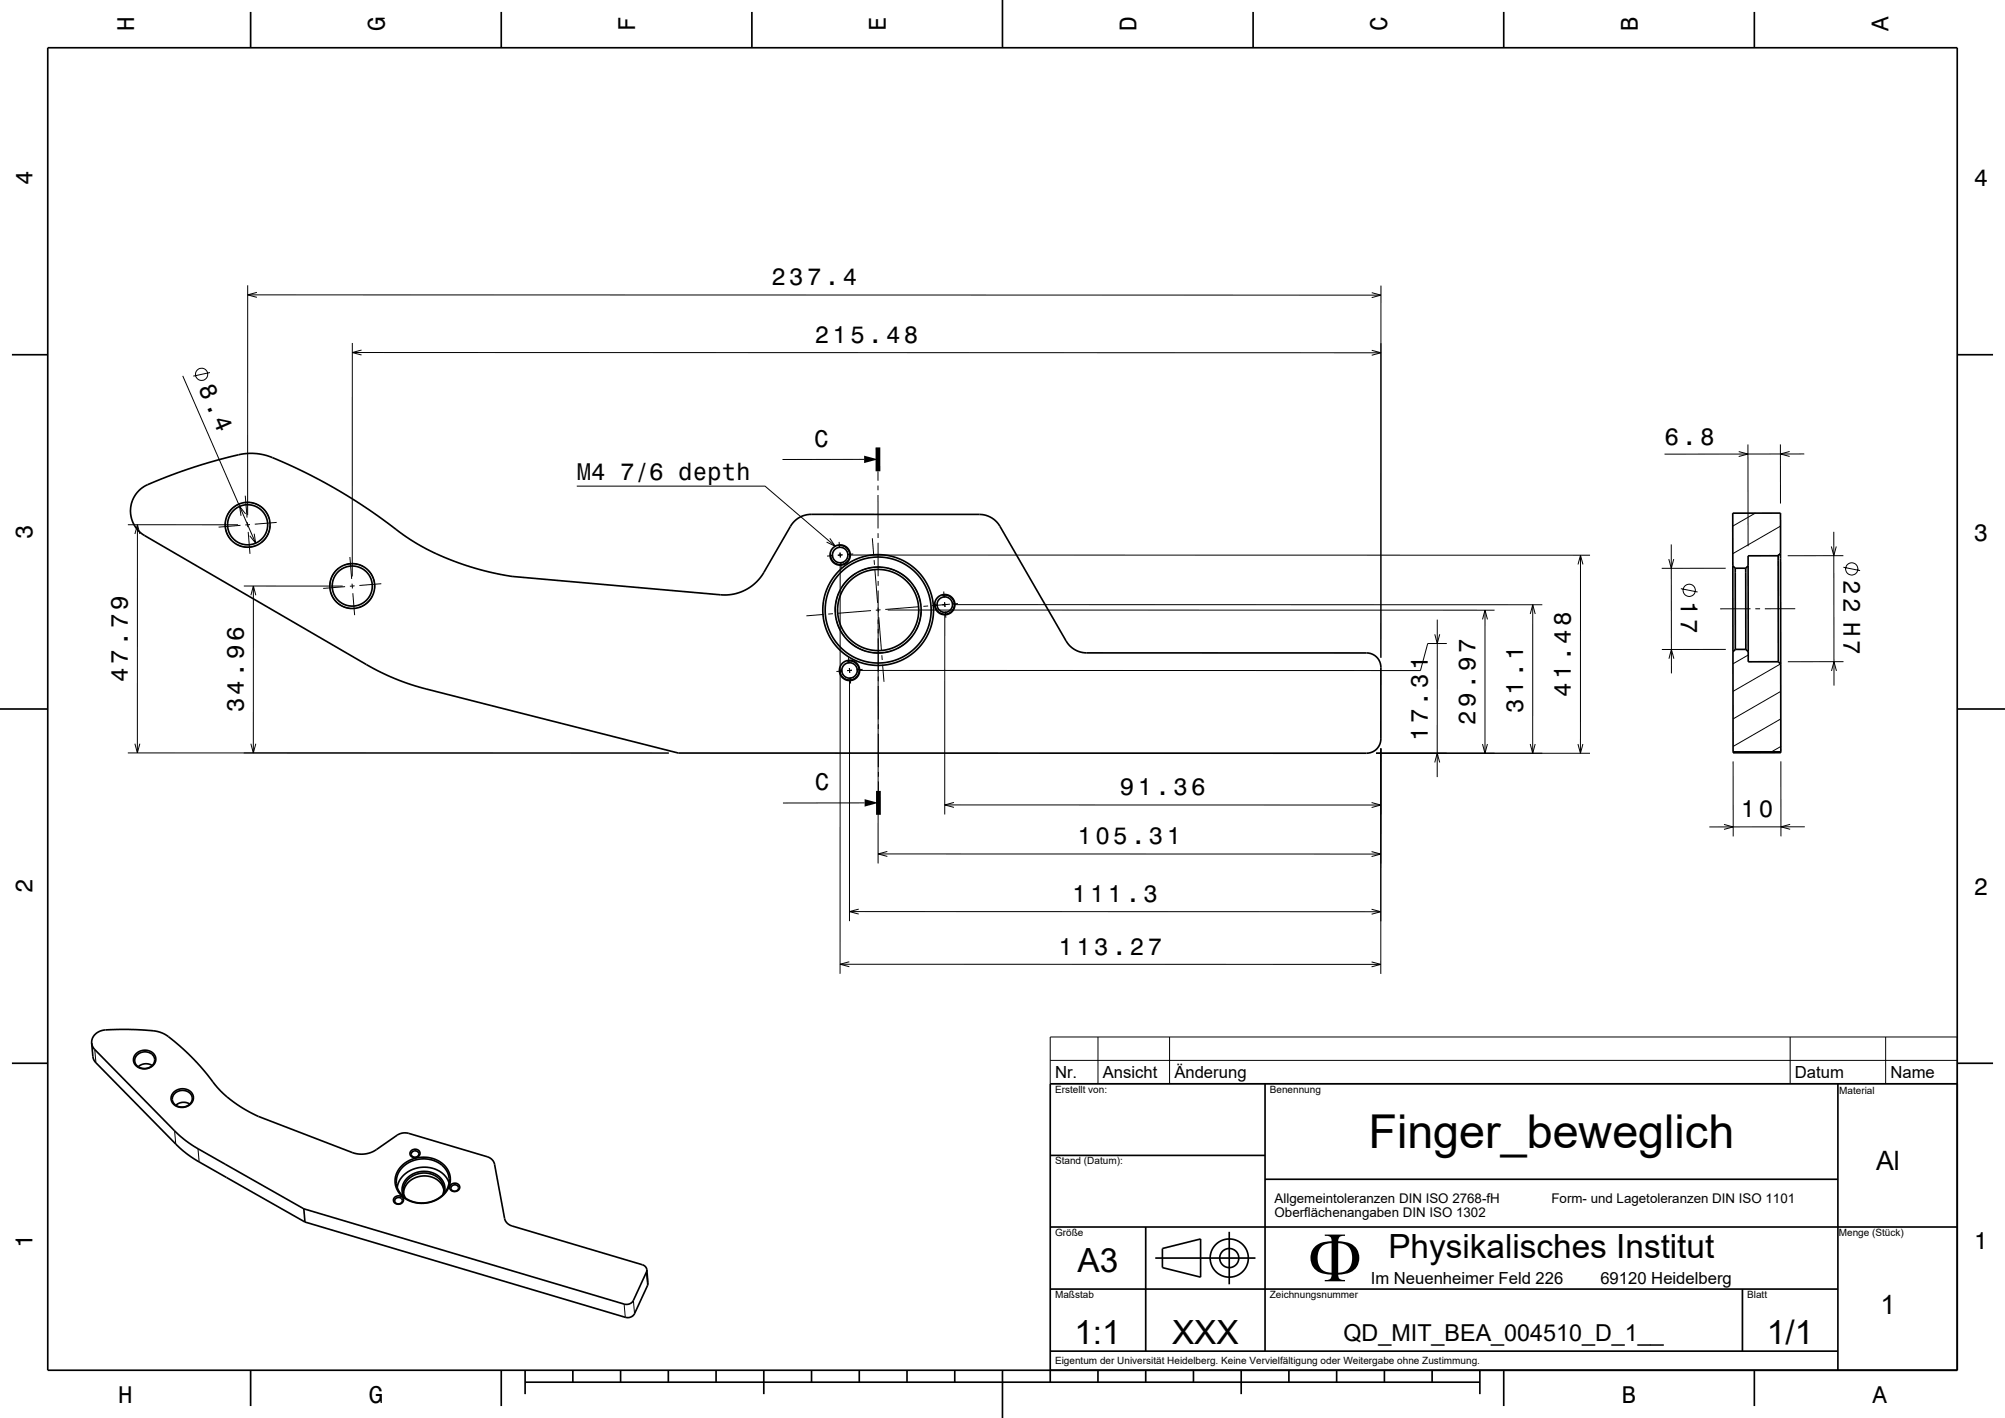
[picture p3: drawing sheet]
<svg xmlns="http://www.w3.org/2000/svg" width="420mm" height="297mm" viewBox="0 0 420 297" stroke-linecap="round" stroke-linejoin="round" font-family="sans-serif">
<defs><g id="words">
<text font-size="14.8" x="274" y="268.4">F</text>
<text font-size="9.8" x="286.7" y="240.4">Finger_beweglich</text>
<g font-size="7">
<text x="290.8" y="263.6">Physikalisches Institut</text>
<text x="225.7" y="266.5">A3</text>
<text x="225.1" y="281.5">1:1</text>
<text x="245.5" y="281.5">XXX</text>
<text x="370.1" y="281.5">1/1</text>
</g>
<g font-size="5.6">
<text x="393" y="245.1">Al</text>
<text x="393.9" y="275.1">1</text>
</g>
<text font-size="5.1" x="41.5" y="81.2" transform="rotate(67 41.5 81.2)">8.4</text>
<g font-size="5">
<text x="28.1" y="6.5" transform="rotate(-90 28.1 6.5)">H</text>
<text x="80.6" y="6.5" transform="rotate(-90 80.6 6.5)">G</text>
<text x="133.1" y="6.5" transform="rotate(-90 133.1 6.5)">F</text>
<text x="185.6" y="6.5" transform="rotate(-90 185.6 6.5)">E</text>
<text x="238.1" y="6.5" transform="rotate(-90 238.1 6.5)">D</text>
<text x="290.6" y="6.5" transform="rotate(-90 290.6 6.5)">C</text>
<text x="343.1" y="6.5" transform="rotate(-90 343.1 6.5)">B</text>
<text x="395.6" y="6.5" transform="rotate(-90 395.6 6.5)">A</text>
<text x="6.8" y="38.7" transform="rotate(-90 6.8 38.7)">4</text>
<text x="413.5" y="39">4</text>
<text x="161.6" y="59.8">237.4</text>
<text x="170.7" y="71.9">215.48</text>
<text x="170.6" y="93.6">C</text>
<text x="348.7" y="93.1">6.8</text>
<text x="120.8" y="100.6">M4 7/6 depth</text>
<text x="6.8" y="112.9" transform="rotate(-90 6.8 112.9)">3</text>
<text x="413.5" y="113.2">3</text>
<text x="352.1" y="125.9" transform="rotate(90 352.1 125.9)">17</text>
<text x="386.2" y="121.4" transform="rotate(90 386.2 121.4)">22 H7</text>
<text x="26.8" y="142.8" transform="rotate(-90 26.8 142.8)">47.79</text>
<text x="51.1" y="149.2" transform="rotate(-90 51.1 149.2)">34.96</text>
<text x="319.1" y="149.3" transform="rotate(-90 319.1 149.3)">31.1</text>
<text x="329.1" y="146" transform="rotate(-90 329.1 146)">41.48</text>
<text x="299.1" y="155.3" transform="rotate(-90 299.1 155.3)">17.31</text>
<text x="309.1" y="151.8" transform="rotate(-90 309.1 151.8)">29.97</text>
<text x="170.7" y="165.5">C</text>
<text x="234.6" y="166.6">91.36</text>
<text x="364.7" y="171.2">10</text>
<text x="225.7" y="176.9">105.31</text>
<text x="6.8" y="187.1" transform="rotate(-90 6.8 187.1)">2</text>
<text x="224.6" y="188.9">111.3</text>
<text x="413.5" y="187.4">2</text>
<text x="221.8" y="200">113.27</text>
<text x="6.8" y="261.3" transform="rotate(-90 6.8 261.3)">1</text>
<text x="413.5" y="261.6">1</text>
<text x="24.7" y="293.8">H</text>
<text x="77.2" y="293.8">G</text>
<text x="339.7" y="293.8">B</text>
<text x="392.2" y="293.8">A</text>
</g>
<text font-size="4.9" x="281.4" y="281">QD_MIT_BEA_004510_D_1__</text>
<g font-size="3.5">
<text x="221" y="225.8">Nr.</text>
<text x="231" y="225.8">Ansicht</text>
<text x="246" y="225.8">Änderung</text>
<text x="376" y="225.8">Datum</text>
<text x="396" y="225.8">Name</text>
<text x="287.1" y="268.9">Im Neuenheimer Feld 226</text>
<text x="335.2" y="268.9">69120 Heidelberg</text>
</g>
<g font-size="2.8">
<text x="267" y="252">Allgemeintoleranzen DIN ISO 2768-fH</text>
<text x="325" y="252">Form- und Lagetoleranzen DIN ISO 1101</text>
<text x="267" y="255">Oberflächenangaben DIN ISO 1302</text>
</g>
<g font-size="2.1">
<text x="221" y="228.9">Erstellt von:</text>
<text x="266" y="228.9">Benennung</text>
<text x="385.3" y="229.2">Material</text>
<text x="221" y="243.9">Stand (Datum):</text>
<text x="221" y="258.9">Größe</text>
<text x="385.2" y="258.9">Menge (Stück)</text>
<text x="221" y="271.9">Maßstab</text>
<text x="266" y="271.9">Zeichnungsnummer</text>
<text x="366" y="271.9">Blatt</text>
<text x="221" y="285.7">Eigentum der Universität Heidelberg. Keine Vervielfältigung oder Weitergabe ohne Zustimmung.</text>
</g>
</g></defs>
<g fill="none" stroke="#000" stroke-width=".21">
<path d="M51.9 59.8v48.1M289.3 59.8v78M38.3 78.7l15.3 35.1M44 78l-3.5 .8M51.9 61.8h237.4M53.8 61.2l-1.9 .6 1.9 .5M73.8 71.8v49M73.8 73.8l215.5 .1M75.7 73.3l-1.9 .5 1.9 .6M287.3 61.3l2 .5-2 .5M287.3 73.4l2 .5-2 .5M181 96.2h-17.1"/>
<path d="M183.9 98.7v2M364.2 94.6l2 .5-2 .5M366.2 93.1v21.3M373 93.1v12.4M374.9 94.6l-1.9 .5 1.9 .5M378 95.1h-29.3M26.8 109.9h23.1M28.3 111.8l.5-1.9 .5 1.9M28.8 109.9v47.8M47.2 109.5a4.7 4.7 0 0 0 1.2 3.6M49.6 114a4.7 4.7 0 0 0 3.9 .3M50.4 110l-4.6 .4"/>
<path d="M50.5 105.4a4.7 4.7 0 0 0-2.9 2.6M51.4 103.8l.4 4.6M51.4 107.6l-1.2-1.5 .3 1.9M51.8 109.4l.1 1M52 105.2l.9 .1 1 .4M52 111.4l.4 4.6M52.4 109.9l-1 .1M53.3 111.8l.3 2-1.3-1.6M53.9 105.7h.1M53.9 105.7a4.7 4.7 0 0 1 2.5 3M56.6 110.1a4.7 4.7 0 0 1-1.8 3.5M58 109.4l-4.6 .4"/>
<path d="M70.9 119.1a4.7 4.7 0 0 0-1.8 3.4M72.2 118.3a4.7 4.7 0 0 1 3.8 .3M73.3 116.7l.4 4.6M77.2 119.5a4.7 4.7 0 0 1 1.3 3.7M120.8 101.8h39.5l14.7 12.6M173.8 112.8l1.2 1.6-1.8-.9M174.5 116.4l-1.3 .1M175.5 114.3a2 2 0 0 1 2.5 1.7 2 2 0 0 1-2 2.3 2 2 0 0 1-2-2.2M175.8 113.5l.1 1.3M176 115.8v1M176 118.3v85.7M176.1 117.7l.1 1.3"/>
<path d="M176.5 116.2l-1 .1M178 116.3h155.1M178.7 116l-1.2 .1M182.7 112.7l.3 3.6M183.1 117.3l.1 1M183.3 119.3l.5 7M183.9 103.7v7M183.9 101.7v1M183.9 113.7v7M183.9 111.7v1M184.4 118.8a8.9 8.9 0 0 0-3.9 .7M185.9 119a9 9 0 0 1 4.7 2.7"/>
<path d="M330.6 118.2l.5-1.9 .5 1.9M331.1 116.3v41.5M349.6 117.1l.5 1.9 .5-1.9M350.1 114v27M361.5 119h-13.4M367.7 107.5l-4.7 2.7M372.8 116l-.6 .4M373 110.2l-10 5.8M383.6 114.5l.5 1.9 .6-1.9M384.1 111.4l.1 32.2M386.1 116.4h-11.6M386.1 118.8l3.6 .7"/>
<path d="M51.1 122.7l20.7 .1M52.6 124.7l.5-2 .5 2M53.1 122.7v35M69.3 124a4.7 4.7 0 0 0 4.4 3.5M72.3 122.9l-4.6 .3M73.7 122.3l.1 .9M73.9 124.2l.4 4.6M74.3 122.7l-1 .1M78.1 124.7a4.7 4.7 0 0 1-2.9 2.5M79.9 122.3l-4.6 .3M172.5 128.7l-3.6 .3M174.5 128.5l-1 .1"/>
<path d="M175.2 129.6a9 9 0 0 0 1.6 3.6M175.7 124.2a8.9 8.9 0 0 0-.7 4M177.5 138.5a2 2 0 0 1 2.4 1.6 2 2 0 0 1-1.9 2.3 2 2 0 0 1-2-2.2M177.7 137.7l.1 1.2M177.8 134.4a9 9 0 0 0 3.4 2M177.9 139.9l.1 1M179.2 120.1a9 9 0 0 0-2.8 2.8M182.5 127.9l-7 .6M183.9 127.3l.1 1M183.9 121.7v1M183.9 123.7l.1 7M184 129.8l-.1 51.1"/>
<path d="M184 133.7v7M184.1 129.3l.5 6.9M184.5 127.7l-1 .1M184.7 137.2l.1 1M184.9 139.2l.3 3.6M186 127.8h127.1M186.7 136.4a9 9 0 0 1-4 .3M191.1 133.3a9 9 0 0 1-3.1 2.5M191.5 122.9a9.1 9.1 0 0 1 1.4 3.8M192.4 127.1l-6.9 .5M192.9 128.2a9 9 0 0 1-1 3.8M194.4 126.9l-1 .1"/>
<path d="M197.4 124.7a2 2 0 0 1 2.5 1.7 2 2 0 0 1-1.9 2.2 2 2 0 0 1-2.1-2.2M197.7 123.9l.1 1.2M197.9 126.1l.1 1M197.9 128.6v42M198 128.1l.1 1.3M199 126.6l-3.8 .3M199.9 126.6l123.2 .1M200.7 126.4l-1.3 .1M300.6 132.9l.5 1.9 .5-1.9M301.1 129.8v33M303.1 134.8h-4l-1.5 5.7-117.6-.1M310.6 129.7l.5-1.9 .5 1.9"/>
<path d="M311.1 127.8v30M320.6 128.6l.5-1.9 .5 1.9M321.1 126.7v31.1M349.6 138l.5-2 .5 2M352.1 123.3l3.5 .7M361.5 136h-13.4M366.2 137.2l-3.2 1.8M366.7 127.5h-6.4M368.7 127.5h-1M373 139.1l-10 5.7M376.1 127.5h-6.4M386.2 138.6h-11.7"/>
<path d="M26.8 157.7h113.3M28.3 155.8l.5 1.9 .5-1.9M52.5 155.8l.6 1.9 .5-1.9M176.5 140.5l-1.3 .1M178 142.4l-.1 50.5M178.1 141.9l.1 1.3M178.5 140.4l-1 .1M180.7 140.2l-1.2 .1M184 143.7v7M184 153.7v7M288.3 157.8h44.8M289.3 156.8l-.1 47.2"/>
<path d="M300.5 159.7l.6-1.9 .5 1.9M310.6 155.8l.5 2 .5-2M320.6 155.8l.5 2 .5-2M330.5 155.8l.6 2 .5-2M363 159.5l.1 15.7M373 144.8l-10 5.8M373 150.6l-10 5.7M373 156.3l-1.9 1.2M373 157.6l-10 .1M373 159.5l.1 15.7M384.7 140.5l-.5-1.9-.5 1.9M181.1 168.2h-17.1"/>
<path d="M183.9 178.9h105.4M184 161.7v1M184 163.7v2M185.9 178.3l-2 .6 2 .5M197.9 168.6h91.4M199.8 168.1l-1.9 .5 1.9 .5M287.3 178.4l2 .5-2 .5M287.3 168.1l2 .5-2 .5M361.1 172.7l2 .5-2 .5M375 172.7l-1.9 .5 1.9 .5M378.1 173.2h-20M177.9 190.9l111.3 .1"/>
<path d="M179.9 190.4l-2 .5 2 .6M287.3 190.4l1.9 .6-1.9 .5M19.9 219.8l.2 2.8M176 202h113.2M177.9 201.4l-1.9 .6 1.9 .5M220 217.2h190v9.8h-190zM230 217.2v9.8M245 217.2v9.8M287.3 201.5l1.9 .5-1.9 .5M375 217.2v9.8M395 217.2v9.8M36.6 236.9l.2 2.7"/>
<path d="M220 222.1h190M41.5 240.6l.2 2.8M130.7 273.1l.3 2.8M132.7 272.4l.2 2.7M135.4 266.5l.2 2.8"/>
<circle cx="42.2" cy="78.4" r="1.28"/>
<circle cx="387.9" cy="119.2" r="1.28"/>
<circle cx="353.9" cy="123.6" r="1.28"/>
</g>
<g fill="none" stroke="#000" stroke-width=".35">
<path d="M10 10h400v277h-400zM52.5 2.5v7.5M105 2.5v7.5M157.5 2.5v7.5M210 0v10M262.5 2.5v7.5M315 2.5v7.5M367.5 2.5v7.5M2.5 74.3h7.5M410 74.3h7.5M29.1 102.8a17.8 17.8 0 0 1 5.4-2.7l7.3-2.6 7.4-2.1a13 13 0 0 1 10 1.3l6.5 3.2 6.8 3.8 5.4 3.5 7.1 5.2 3.2 1.9 5.2 2.6 5.4 1.9 4.4 1.2 4.1 .7 43.9 3.9a9.5 9.5 0 0 0 8.8-4.7l5.7-9.9a5 5 0 0 1 4.2-2.3h35.5a5 5 0 0 1 4.1 2.5l13.9 24.3a5 5 0 0 0 4.3 2.2l58.8 .1a3 3 0 0 1 2.8 3v15.2a3 3 0 0 1-3 2.8l-144.2-.1-52.9-13.4-3.4-1-3-1.1-5.6-2.8-46.9-27.2a6 6 0 0 1-1.2-9.4zM363 118.5l.5 .5"/>
<path d="M363 118.5v-11h10v50M363 118.5v39M363.5 119v17M365.7 119h-2.2M365.7 119v17M366.2 118.5l-.5 .5M366.2 118.5v20.1h6.3M372.5 116.4h-6.3v2.1M372.5 116.4v22.2M373 115.9l-.5 .5M363.5 136l-.5 .5M365.7 136h-2.2"/>
<path d="M365.7 136l.5 .5M372.5 138.6l.5 .5M0 148.5h10M373 157.5v.1l-10 .1v-.2M373 157.5h-10M410 148.5h10M19.2 218.5a3.1 3.1 0 0 1 3.7-2.8l3.7-.1 3.7 .2a8.3 8.3 0 0 1 6.7 2.7l4.2 4 5.1 6.1 2 1.7 2.4 1.7 3.4 1.8 19.7 7.6a5.6 5.6 0 0 0 5-.6l4.5-3.1a2.95 2.95 0 0 1 2.3-.3l16.5 4.9a2.09 2.09 0 0 1 1.5 1.6l2.1 11.3a2.12 2.12 0 0 0 1.6 1.6l27.2 8.1 .8 .5 .2 .5M19.2 218.5l.2 .8 .5 .5 16.8 17.2 2.1 1.8 2.6 1.8 22.2 12.6M19.2 218.5l.3 2.9 .4 1 18.2 18.4 3.4 2.4 22.4 12.8M2.5 222.7h7.5M28.6 220.6a2.39 2.39 0 0 1 2.4-.6 2.39 2.39 0 0 1 1.6 1.9 2.42 2.42 0 0 1-2.2 2 2.42 2.42 0 0 1-2.4-1.7 1.8 1.8 0 0 1 .6-1.6zM28.7 220.9a2.1 2.1 0 0 1 2.3-.5 2.1 2.1 0 0 1 1.4 1.8 2.14 2.14 0 0 1-2.1 1.6 2.14 2.14 0 0 1-2.1-1.7l.1-.6z"/>
<path d="M31.9 223.2a2.42 2.42 0 0 0-2.9 .2M36.4 228.7a2.39 2.39 0 0 1 2.5-.6 2.39 2.39 0 0 1 1.6 1.9 2.42 2.42 0 0 1-2.2 1.9 2.42 2.42 0 0 1-2.5-1.6 1.79 1.79 0 0 1 .6-1.6zM36.6 229.1a2.1 2.1 0 0 1 2.2-.7 2.1 2.1 0 0 1 1.5 1.9 2.16 2.16 0 0 1-2.1 1.6 2.16 2.16 0 0 1-2.1-1.7l.1-.6zM39.8 231.2a2.42 2.42 0 0 0-3 .3M265 227v56M385 227v60M410 222.7h7.5M410 227h-190v62.5M63.6 253.2l67.1 19.9a1.64 1.64 0 0 0 2-.7l2.7-5.9 .1-.6M63.6 253.2l.3 2.8M63.9 256l67.1 19.9a1.64 1.64 0 0 0 1.9-.8l2.8-6-.2-3.2M82.7 250.8a.99 .99 0 0 1 1.3-.2 .99 .99 0 0 1 .3 1.2 .98 .98 0 0 1-1.3 .4 .98 .98 0 0 1-.3-1.4z"/>
<path d="M82.9 251a.76 .76 0 0 1 1.1-.1 .76 .76 0 0 1 .1 1.1 .76 .76 0 0 1-1.1 .1l-.3-.5zM84.1 244.2a6.4 6.4 0 0 1 9.7 .9 4.7 4.7 0 0 1-3.2 6.6 5.8 5.8 0 0 1-7.7-3.4 4.3 4.3 0 0 1 1.2-4.1zM84.4 244.4a6.1 6.1 0 0 1 9.3 1.1 4.5 4.5 0 0 1-3.2 6.1 5.6 5.6 0 0 1-7.4-3.2 4.2 4.2 0 0 1 1.3-4zM86.1 241.1a.98 .98 0 0 1 1.3-.3 .98 .98 0 0 1 .3 1.3 .98 .98 0 0 1-1.3 .3 .98 .98 0 0 1-.3-1.3zM86.3 241.3a.73 .73 0 0 1 1.2-.1 .73 .73 0 0 1-.3 1.1 .7 .7 0 0 1-.9-.1 .7 .7 0 0 1 0-.9zM92.7 250.3a3.5 3.5 0 0 0-3.8-4.6 3.9 3.9 0 0 0-4.3 4.5l.4 .8M93 249.2a4.4 4.4 0 0 0-6.8-2.1 3.5 3.5 0 0 0-1.7 2.8M93.1 249.9a3.8 3.8 0 0 0-4.2-4.6 4.2 4.2 0 0 0-4.6 4.7l.3 .7M94.1 247.7a5.8 5.8 0 0 0-8.2-2.5 4.9 4.9 0 0 0-2.7 3.5M94.4 248.1a.99 .99 0 0 1 1.4-.2 .99 .99 0 0 1 .3 1.3 .99 .99 0 0 1-1.4 .3 .99 .99 0 0 1-.3-1.4zM94.6 248.5a.76 .76 0 0 1 1-.3 .76 .76 0 0 1 .3 1 .76 .76 0 0 1-1 .3 .76 .76 0 0 1-.3-1zM220 257h190"/>
<path d="M220 242h45M240 257v26M257.5 258v11M265 247h120M220 270h165M242 263.5h21M243.5 261.5l8-2v8l-8-2zM365 270v13M52.5 287v7.5M105 287v7.5M110 289.5h200M110 287v5"/>
<path d="M120 287v2.5M130 287v2.5M140 287v2.5M150 287v2.5M160 287v5M170 287v2.5M180 287v2.5M190 287v2.5M200 287v2.5M210 287v10M220 283h165M230 287v2.5"/>
<path d="M240 287v2.5M250 287v2.5M260 287v5M270 287v2.5M280 287v2.5M290 287v2.5M300 287v2.5M310 287v5M315 287v7.5M367.5 287v7.5"/>
<circle cx="51.9" cy="109.9" r="4.7"/>
<circle cx="51.9" cy="109.9" r="4.2"/>
<circle cx="176" cy="116.3" r="1.62"/>
<circle cx="176" cy="116.3" r="2.12"/>
<circle cx="73.8" cy="122.8" r="4.2"/>
<circle cx="73.8" cy="122.8" r="4.7"/>
<circle cx="184" cy="127.8" r="11.1"/>
<circle cx="184" cy="127.8" r="9"/>
<circle cx="184" cy="127.8" r="8.5"/>
<circle cx="184" cy="127.8" r="11.6"/>
<circle cx="197.9" cy="126.6" r="2.12"/>
<circle cx="197.9" cy="126.6" r="1.62"/>
<circle cx="178" cy="140.4" r="1.62"/>
<circle cx="178" cy="140.4" r="2.12"/>
<circle cx="257.5" cy="263.5" r="2"/>
<circle cx="257.5" cy="263.5" r="4"/>
</g>
<path d="M183.9 93.7v5M184 165.7v5" fill="none" stroke="#000" stroke-width="1" stroke-linecap="butt"/>
<g fill="#000">
<path d="M181 95.4l2.9 .8-2.9 .8z" fill-rule="evenodd"/>
<path d="M181.1 167.4l2.9 .8-2.9 .7z" fill-rule="evenodd"/>
</g>
<use href="#words"/>
</svg>
